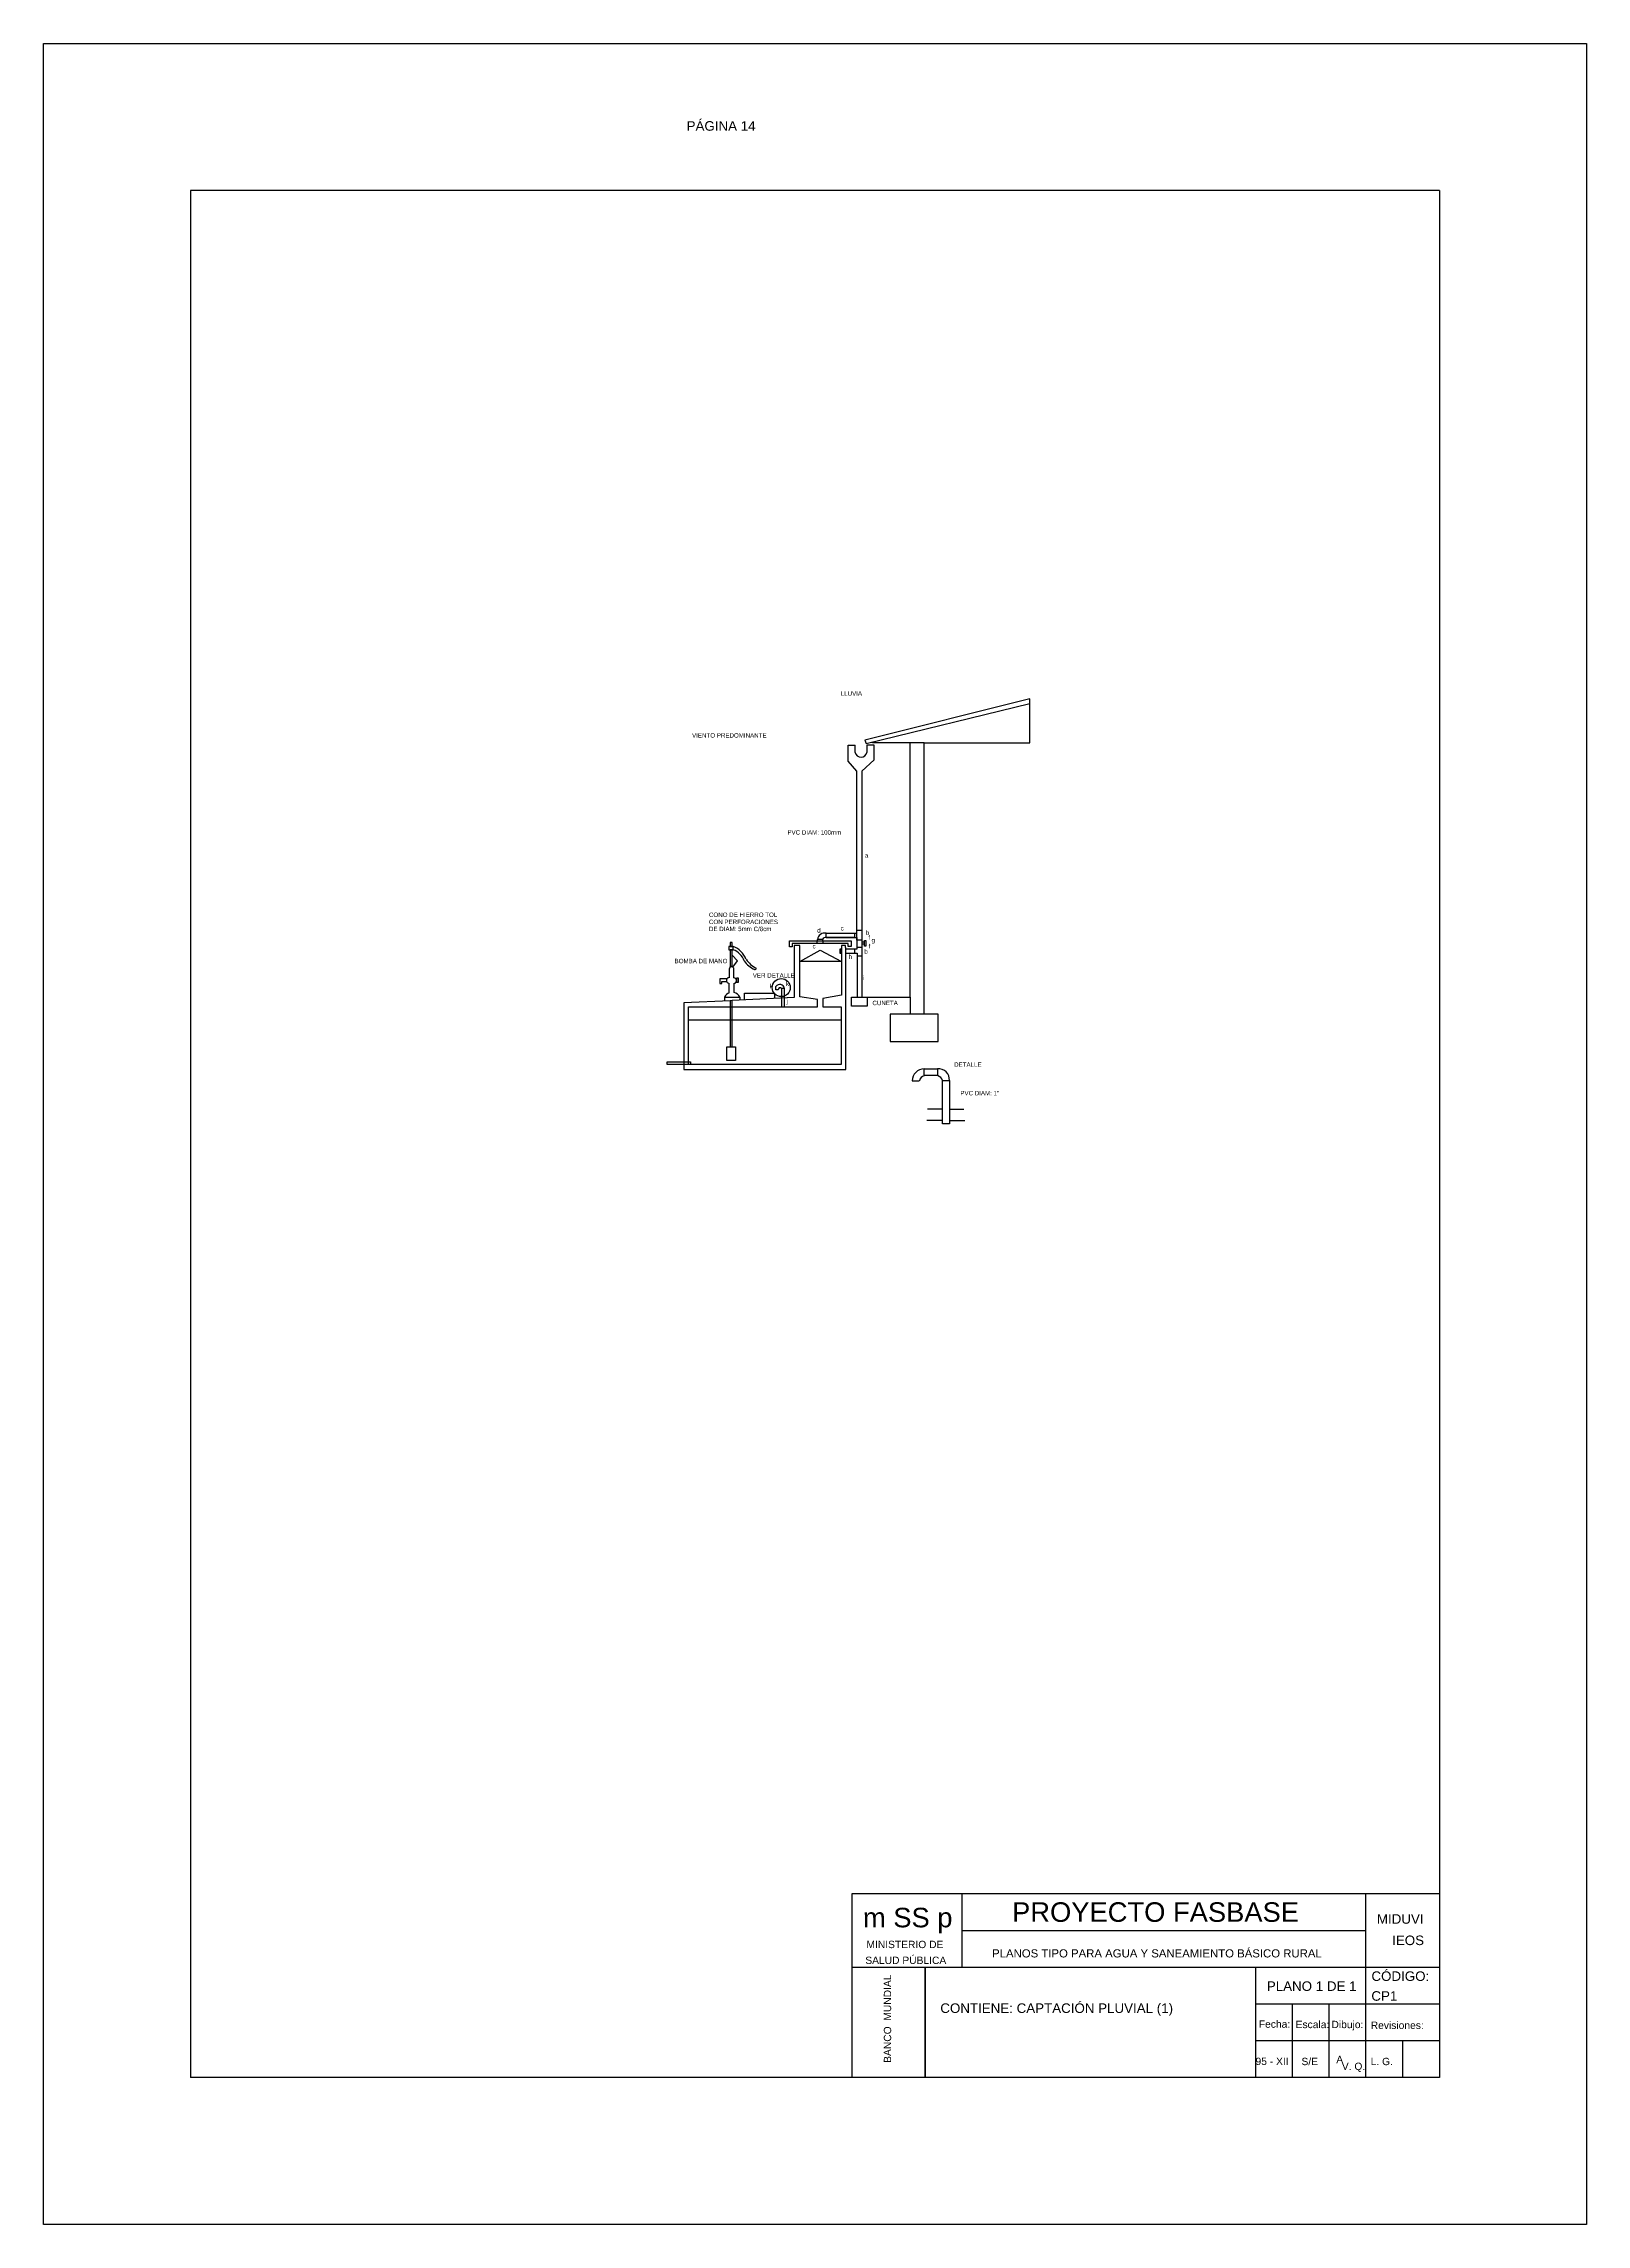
# Model space of a CAD drawing. Header units: metres. Extents: x 2029 to 4131, y 3282 to 4383.
# Drawn here: x 2362.19 to 2383.19, y 4353.27 to 4382.97 of the extents above; entities that cross this region are included whole.
import ezdxf
from ezdxf.enums import TextEntityAlignment as Align

# ---------------------------------------------------------------- set-up
doc = ezdxf.new("R2010")
doc.units = ezdxf.units.M
for name, color, linetype in [('Dibujo', 7, 'Continuous'), ('Plano', 1, 'Continuous'), ('Texto', 170, 'Continuous')]:
    doc.layers.add(name, color=color, linetype=linetype)
doc.styles.add('Annotative', font='arial.ttf')
doc.styles.get("Standard").update_dxf_attribs({"font": 'arial.ttf'})

msp = doc.modelspace()

# ---------------------------------------------------------------- linework, layer by layer
at = {"layer": 'Dibujo', "color": 0, "linetype": 'ByBlock'}
for p, q in [((2362.19, 4382.965), (2383.19, 4382.965)), ((2362.19, 4353.265), (2362.19, 4382.965)), ((2362.19, 4382.965), (2365.19, 4382.965)), ((2362.19, 4382.965), (2364.69, 4382.965)), ((2383.19, 4382.965), (2383.19, 4353.265)), ((2364.19, 4380.965), (2364.19, 4355.265)), ((2381.19, 4380.965), (2364.19, 4380.965)), ((2381.19, 4380.965), (2381.19, 4355.265)), ((2373.19, 4357.765), (2373.19, 4355.265)), ((2381.19, 4357.765), (2373.19, 4357.765)), ((2374.69, 4357.765), (2374.69, 4356.765)), ((2380.19, 4355.265), (2380.19, 4357.765)), ((2380.19, 4357.265), (2374.69, 4357.265)), ((2381.19, 4356.765), (2373.19, 4356.765)), ((2374.19, 4356.765), (2374.19, 4355.265)), ((2374.19, 4355.265), (2374.19, 4356.765)), ((2378.69, 4355.265), (2378.69, 4356.765)), ((2381.19, 4356.265), (2378.69, 4356.265)), ((2379.19, 4355.265), (2379.19, 4356.265)), ((2379.69, 4355.265), (2379.69, 4356.265)), ((2381.19, 4355.765), (2378.69, 4355.765)), ((2380.69, 4355.265), (2380.69, 4355.765)), ((2381.19, 4355.265), (2364.19, 4355.265)), ((2383.19, 4353.265), (2362.19, 4353.265))]:
    msp.add_line(p, q, dxfattribs=at)
at = {"layer": 'Plano'}
for p, q in [((2375.613, 4374.042), (2373.367, 4373.48)), ((2373.386, 4373.433), (2375.613, 4373.98)), ((2375.613, 4373.442), (2375.613, 4374.042)), ((2373.14, 4373.192), (2373.14, 4373.413)), ((2373.14, 4373.413), (2373.237, 4373.413)), ((2373.237, 4373.313), (2373.237, 4373.413)), ((2373.367, 4373.48), (2373.386, 4373.433)), ((2373.496, 4373.413), (2373.397, 4373.413)), ((2373.397, 4373.413), (2373.397, 4373.313)), ((2373.471, 4373.442), (2373.471, 4373.454)), ((2374.178, 4373.442), (2373.471, 4373.442)), ((2373.496, 4373.212), (2373.496, 4373.413)), ((2373.988, 4369.978), (2373.988, 4373.442)), ((2374.178, 4369.748), (2374.178, 4373.442)), ((2374.178, 4373.442), (2375.613, 4373.442)), ((2373.261, 4373.056), (2373.14, 4373.192)), ((2373.261, 4370.849), (2373.261, 4373.056)), ((2373.328, 4373.056), (2373.496, 4373.212)), ((2373.328, 4373.056), (2373.328, 4369.978)), ((2372.343, 4370.663), (2372.343, 4370.745)), ((2372.343, 4370.745), (2373.183, 4370.745)), ((2372.379, 4370.663), (2372.343, 4370.663)), ((2373.144, 4370.712), (2372.379, 4370.712)), ((2372.379, 4370.712), (2372.379, 4370.663)), ((2372.486, 4370.681), (2372.409, 4370.681)), ((2372.409, 4370.681), (2372.409, 4369.973)), ((2372.486, 4369.983), (2372.486, 4370.681)), ((2372.842, 4370.849), (2373.261, 4370.849)), ((2372.844, 4370.793), (2373.261, 4370.793)), ((2373.105, 4370.682), (2373.051, 4370.682)), ((2373.051, 4370.682), (2373.051, 4370.005)), ((2373.105, 4370.655), (2373.105, 4370.682)), ((2373.112, 4370.655), (2373.105, 4370.655)), ((2373.112, 4368.994), (2373.112, 4370.655)), ((2373.144, 4370.667), (2373.144, 4370.712)), ((2373.183, 4370.667), (2373.144, 4370.667)), ((2373.183, 4370.745), (2373.183, 4370.667)), ((2373.261, 4370.89), (2373.328, 4370.89)), ((2373.261, 4370.793), (2373.261, 4370.634)), ((2373.261, 4370.66), (2373.328, 4370.66)), ((2371.537, 4370.396), (2371.525, 4370.369)), ((2371.525, 4370.245), (2371.525, 4370.369)), ((2371.563, 4370.396), (2371.537, 4370.396)), ((2371.637, 4370.473), (2371.563, 4370.552)), ((2371.586, 4370.372), (2371.563, 4370.396)), ((2371.572, 4370.386), (2371.637, 4370.473)), ((2371.586, 4370.241), (2371.586, 4370.372)), ((2372.486, 4370.465), (2372.762, 4370.621)), ((2373.051, 4370.465), (2372.486, 4370.465)), ((2372.762, 4370.621), (2373.051, 4370.465)), ((2373.261, 4370.634), (2373.112, 4370.634)), ((2373.112, 4370.577), (2373.266, 4370.577)), ((2373.227, 4370.634), (2373.227, 4370.577)), ((2373.266, 4370.577), (2373.266, 4369.978)), ((2373.266, 4370.542), (2373.328, 4370.542)), ((2371.493, 4370.23), (2371.393, 4370.23)), ((2371.393, 4370.23), (2371.393, 4370.164)), ((2371.393, 4370.164), (2371.421, 4370.164)), ((2371.421, 4370.164), (2371.421, 4370.193)), ((2371.421, 4370.193), (2371.487, 4370.193)), ((2371.523, 4370.038), (2371.523, 4370.167)), ((2371.588, 4370.042), (2371.588, 4370.168)), ((2372.159, 4370.077), (2372.159, 4370.125)), ((2372.191, 4370.077), (2372.159, 4370.077)), ((2371.536, 4369.931), (2370.906, 4369.901)), ((2370.906, 4369.901), (2370.906, 4368.994)), ((2370.969, 4369.06), (2370.969, 4369.847)), ((2370.969, 4369.847), (2372.724, 4369.847)), ((2371.459, 4369.981), (2371.459, 4369.928)), ((2371.459, 4369.981), (2371.667, 4369.981)), ((2371.536, 4369.925), (2371.536, 4369.931)), ((2372.409, 4369.973), (2371.565, 4369.933)), ((2371.565, 4369.925), (2371.565, 4369.933)), ((2371.667, 4369.981), (2371.667, 4369.938)), ((2371.731, 4369.938), (2371.731, 4370.033)), ((2371.731, 4370.033), (2372.137, 4370.033)), ((2372.137, 4370.033), (2372.137, 4369.96)), ((2372.724, 4369.945), (2372.486, 4369.983)), ((2372.724, 4369.847), (2372.724, 4369.945)), ((2373.051, 4370.005), (2372.796, 4369.959)), ((2372.796, 4369.959), (2372.796, 4369.847)), ((2372.796, 4369.847), (2373.045, 4369.847)), ((2373.045, 4369.847), (2373.045, 4369.06)), ((2373.266, 4369.978), (2373.988, 4369.978)), ((2373.988, 4369.978), (2373.988, 4369.748)), ((2370.969, 4369.672), (2373.045, 4369.672)), ((2373.988, 4369.748), (2373.714, 4369.748)), ((2373.714, 4369.748), (2373.714, 4369.373)), ((2374.367, 4369.748), (2373.988, 4369.748)), ((2374.367, 4369.373), (2374.367, 4369.748)), ((2373.714, 4369.373), (2374.367, 4369.373)), ((2370.906, 4368.994), (2373.112, 4368.994)), ((2373.045, 4369.06), (2370.969, 4369.06)), ((2374.015, 4368.84), (2374.11, 4368.84)), ((2374.427, 4368.845), (2374.519, 4368.845)), ((2374.427, 4368.298), (2374.213, 4368.298)), ((2374.427, 4368.453), (2374.22, 4368.453)), ((2374.519, 4368.453), (2374.718, 4368.453)), ((2374.519, 4368.298), (2374.731, 4368.298))]:
    msp.add_line(p, q, dxfattribs=at)
for points in [[(2371.518, 4370.624), (2371.576, 4370.624), (2371.576, 4370.67), (2371.518, 4370.67)], [(2371.537, 4370.67), (2371.563, 4370.67), (2371.563, 4370.725), (2371.537, 4370.725)], [(2372.722, 4370.745), (2372.795, 4370.745), (2372.795, 4370.765), (2372.722, 4370.765)], [(2372.722, 4370.745), (2372.795, 4370.745), (2372.795, 4370.712), (2372.722, 4370.712)], [(2373.227, 4370.793), (2372.842, 4370.793), (2372.842, 4370.849), (2373.227, 4370.849)], [(2373.261, 4370.89), (2373.328, 4370.89), (2373.328, 4370.754), (2373.261, 4370.754)], [(2373.363, 4370.726), (2373.328, 4370.726), (2373.328, 4370.705), (2373.363, 4370.705)], [(2373.363, 4370.752), (2373.384, 4370.752), (2373.384, 4370.672), (2373.363, 4370.672)], [(2371.537, 4370.396), (2371.563, 4370.396), (2371.563, 4370.624), (2371.537, 4370.624)], [(2373.051, 4370.634), (2373.027, 4370.634), (2373.027, 4370.577), (2373.051, 4370.577)], [(2371.623, 4370.183), (2371.649, 4370.183), (2371.649, 4370.237), (2371.623, 4370.237)], [(2372.234, 4369.847), (2372.274, 4369.847), (2372.274, 4370.098), (2372.234, 4370.098)], [(2371.536, 4369.303), (2371.565, 4369.303), (2371.565, 4369.933), (2371.536, 4369.931)], [(2373.188, 4369.978), (2373.399, 4369.978), (2373.399, 4369.857), (2373.188, 4369.857)], [(2371.491, 4369.303), (2371.607, 4369.303), (2371.607, 4369.116), (2371.491, 4369.116)], [(2370.997, 4369.06), (2370.679, 4369.06), (2370.679, 4369.1), (2370.997, 4369.1)], [(2374.176, 4369.001), (2374.36, 4369.001), (2374.36, 4368.91), (2374.176, 4368.91)], [(2374.427, 4368.845), (2374.519, 4368.845), (2374.519, 4368.252), (2374.427, 4368.252)]]:
    msp.add_lwpolyline(points, close=True, dxfattribs=at)
msp.add_circle((2372.231, 4370.109), 0.123, dxfattribs=at)
for centre, radius, start, end in [((2373.317, 4373.331), 0.0821, 192.5728, 347.4272), ((2371.478, 4370.398), 0.289, 19.504, 70.1136), ((2372.82, 4370.754), 0.0979, 77.0457, 173.5086), ((2372.834, 4370.753), 0.0413, 76.6528, 164.1062), ((2371.49, 4370.389), 0.251, 19.2892, 69.7488), ((2372.026, 4370.692), 0.372, 216.2246, 244.7093), ((2372.085, 4370.736), 0.412, 215.8871, 241.9356), ((2371.873, 4370.373), 0.0183, 254.2295, 358.6139), ((2371.524, 4370.206), 0.0391, 88.8013, 268.8013), ((2371.587, 4370.205), 0.0364, 271.4907, 91.4907), ((2372.211, 4370.09), 0.0634, 7.4117, 145.9934), ((2372.215, 4370.082), 0.0247, 39.849, 192.4467), ((2371.563, 4369.928), 0.117, 109.6714, 153.0798), ((2371.563, 4369.928), 0.117, 26.9202, 77.5716), ((2374.173, 4368.843), 0.158, 88.8353, 181.0947), ((2374.203, 4368.819), 0.0945, 106.1742, 167.566), ((2374.377, 4368.859), 0.143, 354.0886, 97.1694), ((2374.336, 4368.819), 0.0939, 15.6008, 75.5344)]:
    msp.add_arc(centre, radius, start, end, dxfattribs=at)

# ---------------------------------------------------------------- texts
at = {"layer": 'Dibujo', "color": 0, "linetype": 'ByBlock'}
for s, height, p in [('PROYECTO FASBASE', 0.26624, (2375.373, 4357.386)), ('m SS p', 0.2662, (2373.343, 4357.311)), ('PLANOS TIPO PARA AGUA Y SANEAMIENTO BÁSICO RURAL', 0.11076, (2375.101, 4356.901))]:
    msp.add_text(s, height=height, dxfattribs=at).set_placement(p)
at = {"layer": 'Dibujo', "color": 0, "linetype": 'ByBlock', "style": 'Annotative'}
for s, p in [('MIDUVI', (2380.339, 4357.36)), ('IEOS', (2380.547, 4357.069)), ('CÓDIGO:', (2380.265, 4356.581)), ('PLANO 1 DE 1', (2378.841, 4356.445)), ('CP1', (2380.264, 4356.311)), ('CONTIENE: CAPTACIÓN PLUVIAL (1)', (2374.396, 4356.145))]:
    msp.add_text(s, height=0.13, dxfattribs=at).set_placement(p)
at = {"layer": 'Dibujo', "color": 0, "linetype": 'ByBlock'}
for s, p in [('MINISTERIO DE', (2373.914, 4357.028)), ('SALUD PÚBLICA', (2373.926, 4356.812)), ('Fecha:', (2378.945, 4355.943)), ('Escala:', (2379.462, 4355.938)), ('Dibujo:', (2379.938, 4355.938)), ('Revisiones:', (2380.616, 4355.927)), ('95 - XII', (2378.912, 4355.436)), ('S/E', (2379.425, 4355.434)), ('A', (2379.833, 4355.461)), ('L. G. ', (2380.425, 4355.434)), ('V. Q.', (2380.021, 4355.368))]:
    msp.add_text(s, height=0.1, dxfattribs=at).set_placement(p, align=Align.CENTER)
msp.add_text('BANCO  MUNDIAL', height=0.1, rotation=90, dxfattribs=at).set_placement((2373.727, 4356.067), align=Align.CENTER)
at = {"layer": 'Dibujo', "color": 0, "linetype": 'ByBlock', "insert": (2370.943, 4381.909), "char_height": 0.13, "width": 2.90393, "attachment_point": 1}
msp.add_mtext('PÁGINA 14', dxfattribs=at)
at = {"layer": 'Texto'}
for s, height, p in [('LLUVIA', 0.0602, (2373.041, 4374.085)), ('VIENTO PREDOMINANTE', 0.06021, (2371.017, 4373.514)), ('PVC DIAM: 100mm', 0.06021, (2372.315, 4372.193)), ('a', 0.0602, (2373.37, 4371.88)), ('CONO DE HIERRO TOL', 0.06021, (2371.247, 4371.071)), ('CON PERFORACIONES', 0.06021, (2371.247, 4370.974)), ('DE DIAM: 5mm C/8cm', 0.06021, (2371.247, 4370.878)), ('c', 0.0602, (2372.657, 4370.642)), ('d', 0.0602, (2372.72, 4370.859)), ('c', 0.0602, (2373.039, 4370.887)), ('b', 0.0602, (2373.383, 4370.826)), ('f', 0.0602, (2373.416, 4370.762)), ('f', 0.0602, (2373.418, 4370.642)), ('g', 0.0602, (2373.46, 4370.724)), ('BOMBA DE MANO', 0.06021, (2370.779, 4370.441)), ('h', 0.0602, (2373.147, 4370.5)), ('b', 0.0602, (2373.362, 4370.57)), ('VER DETALLE', 0.06021, (2371.844, 4370.245)), ('k', 0.0602, (2372.074, 4370.099)), ('k', 0.0602, (2372.296, 4370.131)), ('i', 0.0602, (2373.342, 4370.211)), ('j', 0.0602, (2372.302, 4369.894)), ('CUNETA', 0.0602, (2373.472, 4369.87)), ('DETALLE', 0.0602, (2374.584, 4369.031)), ('PVC DIAM: 1"', 0.06021, (2374.669, 4368.642))]:
    msp.add_text(s, height=height, dxfattribs=at).set_placement(p)

doc.saveas('drawing.dxf')
